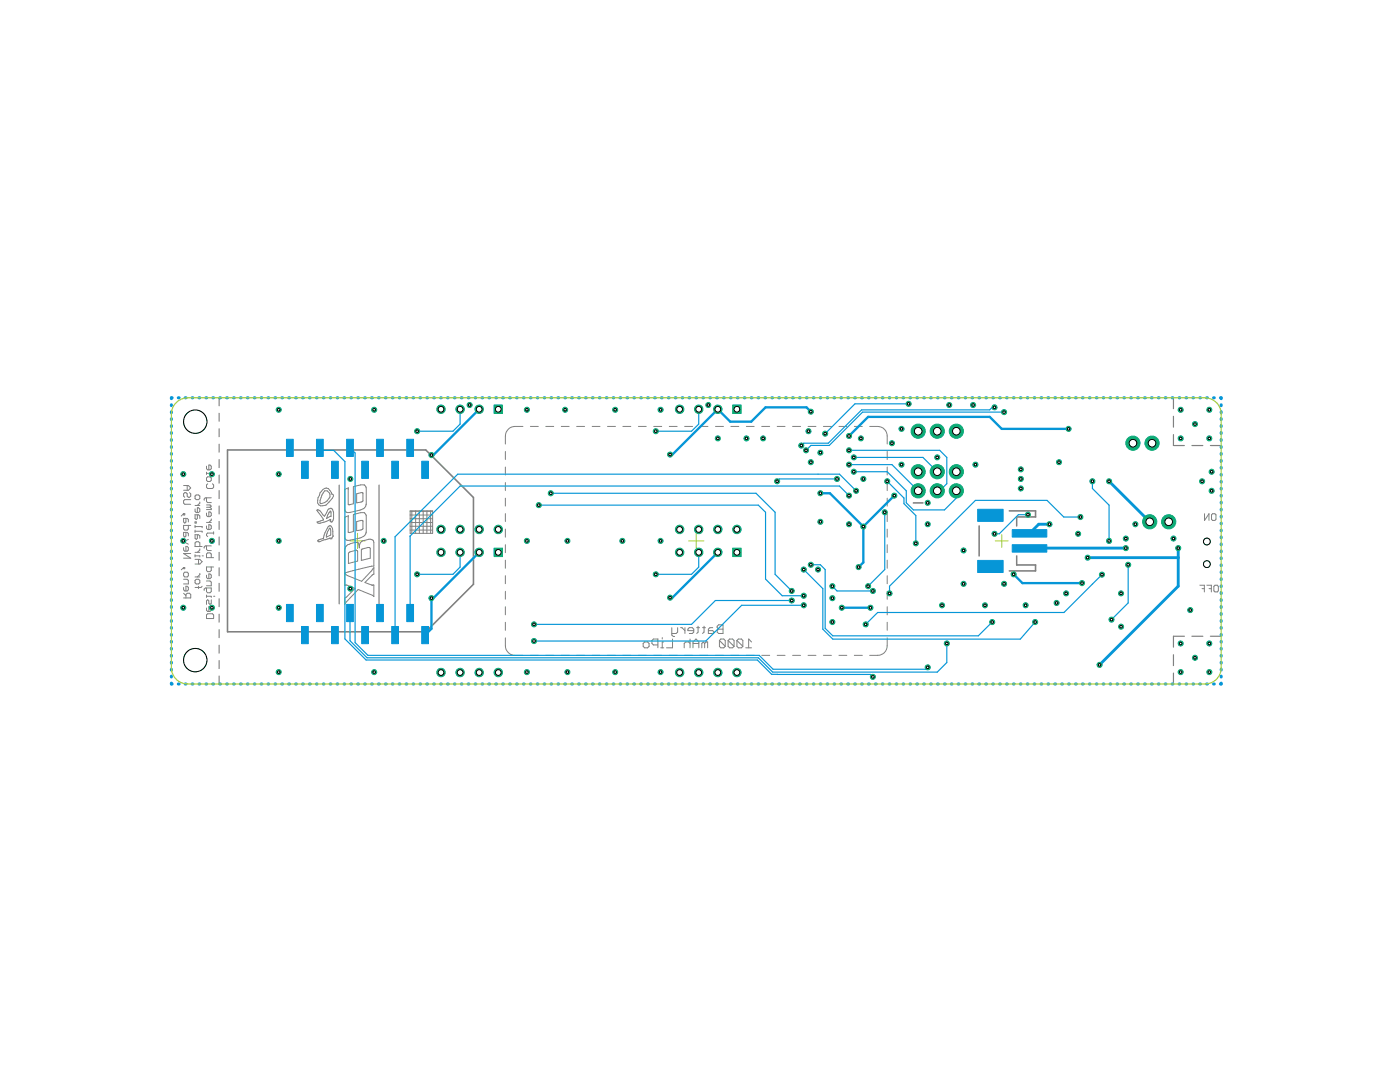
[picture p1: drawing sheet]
<svg xmlns="http://www.w3.org/2000/svg" width="279mm" height="216mm" viewBox="0 0 279 216" stroke-linecap="round" stroke-linejoin="round" font-family="sans-serif">
<path d="M69.8 107.9h3.1M71.4 106.4v3.1M137.4 107.9h3.1M139 106.4v3.1M198.6 107.9h2.6M199.9 106.7v2.5" fill="none" stroke="#afd134" stroke-width=".2"/>
<g fill="none" stroke="#808080" stroke-width=".23">
<path d="M43.7 79.4v1.6M234.2 79.4v2.2M43.7 82.5v1.6M43.7 85.6v1.5M43.7 88.6v1.6M43.7 91.7v1.6M43.7 94.8v1.6M43.7 97.9v1.6M67.7 96.8v23.7M75.6 96.8v23.7M234.2 83.1v2.1M234.2 86.7v2.2h2.2"/>
<path d="M237.9 88.9h2.2M241.6 88.9h2.1M43.7 101v1.6M43.7 104.1v1.5M43.7 107.1v1.6M43.7 110.2v1.6M43.7 113.3v1.6M43.7 116.4v1.6M43.7 119.5v1.6M43.7 122.6v1.5M43.7 125.6v1.6M43.7 128.7v1.6"/>
<path d="M43.7 131.8v1.6M43.7 134.9v1.6M234.2 130.6v2.2M234.2 134.3v2.2M236.4 127h-2.2v2.1M237.9 127h2.2M241.6 127h2.1"/>
</g>
<g fill="none" stroke="#808080" stroke-width=".2">
<path d="M36.6 96.9h1l.5 .5-.5 .4h-1M37.4 96.9v.9M37.8 98.3l.3 .2v.5l-.3 .2h-.2l-.2-.2v-.5l-.3-.2h-.2l-.3 .2v.5l.3 .2M38.1 99.7h-1.2l-.3 .2v.5l.3 .2h1.2M39.2 98.8h.4l.3 .2v.5l-.3 .2h-.4l-.3-.2v-.5zM41.2 93v.5l.2 .2h.5l.3-.2v-.5l-.3-.2h-.2v.9M41.2 94.2v.5M41.2 99.3v.8l.2 .2h.8M41.2 94.4h1.4v.3M41.4 95.1h.5l.3 .3v.4l-.3 .3h-.5l-.2-.3v-.4zM41.4 96.5l-.2 .3v.4l.2 .3h1l.2-.3v-.4l-.2-.3M42.2 99.3h-1.2l-.3 .3v.2"/>
<path d="M64.5 97.7a.84 .84 0 0 1 1.3 .2l.8 1-.9 1.3a1.49 1.49 0 0 1-2.1 .5 1.64 1.64 0 0 1 .1-1.8l.2-.5zM64.8 97.9h.5l.5 .7a1.92 1.92 0 0 1-1.8 1.9 3.5 3.5 0 0 1 .8-2.6zM68.8 97.6l.7-.3v3.3l.2 .1 .8-.2v-3.4l1.5-.3h.7l.4 .5v3.4a1.39 1.39 0 0 1-1.3 1.1l-2.2 .5-.5-.1-.2-.3zM71.2 98.5l.9-.2 .3 .1v1.7l-1.2 .2zM100.9 90.1v1.6M100.9 93.2v1.6M100.9 96.3v1.6M100.9 99.4v1.6M104.4 85.1a3.8 3.8 0 0 0-2.7 .3l-.5 .5a3.6 3.6 0 0 0-.3 2.7M105.9 85.1h1.5M108.9 85.1h1.6M112 85.1h1.6"/>
<path d="M115.1 85.1h1.6M118.2 85.1h1.5M121.2 85.1h1.6M124.3 85.1h1.6M127.4 85.1h1.6M130.5 85.1h1.6M133.6 85.1h1.5M136.6 85.1h1.6M139.7 85.1h1.6M142.8 85.1h1.6M145.9 85.1h1.5M148.9 85.1h1.6"/>
<path d="M152 85.1h1.6M155.1 85.1h1.6M158.2 85.1h1.6M161.3 85.1h1.5M164.3 85.1h1.6M167.4 85.1h1.6M170.5 85.1h1.6M173.6 85.1a3.8 3.8 0 0 1 2.6 .3 1.9 1.9 0 0 1 .9 1.6v1.6M177.1 90.1v1.6M177.1 93.2v1.6M177.1 96.3v1.6M177.1 99.4v1.6"/>
<path d="M36.6 119.3h1.5v-.7l-.3-.2h-.4l-.3 .2v.7M36.6 114.4l.3-.2h.5l.2 .2v.5l-.2 .2h-.5l-.3-.2zM36.6 115.6h.8l.2 .2v.7h-1M36.6 113.2l-.4 .5M36.6 102.5h.3v.2h-.3zM36.6 109.3v.4l.3 .3h.5l.2-.3v-.4l-.2-.3h-.3v1M36.6 117.2v.5l.3 .2h.5l.2-.2v-.5l-.2-.2h-.3v.9M36.6 118.4l.5 .5M36.6 113.2h.3v.3h-.3zM36.6 102.5l-.4 .5M37.1 103.4v.7l-.2 .3-.3-.3v-.7h.8l.2 .3v.4M37.1 106.2v.7l-.2 .3-.3-.3v-.7h.8l.2 .3v.4"/>
<path d="M37.6 104.8v.7l-.2 .3h-.5l-.3-.3v-.7h1.5M37.6 107.6l-1 .5 1 .5M38.1 110.4h-1.5l1.5 1h-1.5M38.9 101.6v.4l.3 .3h.4l.3-.3v-.4l-.3-.3h-.2v1M38.9 104.1h.3v.3h-.3zM38.9 104.8v.5M38.9 105.8v.4M38.9 110.7v.4M38.9 110.9h1v.2M38.9 115.1h1M38.9 111.6h1l.4 .5-.4 .4h-1M38.9 110.2h1"/>
<path d="M38.9 105.1h1.4v.2M38.9 106h1.4v.2M38.9 100.9h1M39.2 115.6h.4l.3 .2v.5l-.3 .2h-.4l-.3-.2v-.5zM39.4 106.7v.7l-.2 .2-.3-.2v-.7h.7l.3 .2v.5M39.4 102.7v.7l-.2 .3-.3-.3v-.7h.7l.3 .3v.4M39.6 111.6v.9M39.6 117v.5M39.9 109.1v-.8l-.3-.2h-.4l-.3 .2v.8h1.4M39.9 100.2v.2l-.5 .5M39.9 109.5v.2l-.5 .5M39.9 114.4v.3l-.5 .4"/>
<path d="M40.3 117l-.2 .2h-1.2M40.3 110.9h.3M41.2 102.4v.4l.2 .3h.5l.3-.3v-.4l-.3-.2h-.2v.9M41.2 104.9v.5l.2 .3h.5l.3-.3v-.5l-.3-.2h-.2v1M41.2 108.9v.7l.2 .3h.8M41.2 114.8v.4l.2 .3h.5l.3-.3v-.4l-.3-.3h-.2v1M41.2 117.3v.7l.2 .3h.5l.3-.3v-.7h-1.2l-.3 .3v.2M41.2 118.7v.5M41.2 115.9h.7l.3 .3v.7h-1M41.2 119h1v.2M41.2 104.2h1M41.2 101.2h.7"/>
<path d="M41.2 100.8h.7l.3 .2-.3 .2M41.9 101.2l.3 .3v.2h-1M42.2 111.3v-.7l-.3-.3h-.5l-.2 .3v.7h1.4M42.2 113.1v.7l-.3 .3h-.5l-.2-.3v-.7h1.4M42.2 119.7v.7l-.3 .2-.2-.2v-.5l-.3-.2-.2 .2v.7M42.2 103.5v.3l-.5 .4M42.2 108.9h-1.2l-.3 .3v.2M42.6 106.4h-1.2l-.2 .2v.2l.2 .3M42.6 106.1v.5M42.6 119h.3M63.3 101.8h.4l1 1.2 .8-1.3 .5-.3 .3 .2a2.6 2.6 0 0 1 .3 1.9l-.3 .6-.4-.2 .1-.3-1 .5-1.5 .3-.2-.2 1.2-.4v-.2zM65.5 105.1a.39 .39 0 0 1 .6-.1l.3 .4 .1 1.6-.3 .5h-.3v-.2l-2.3 .8-.1-.3 1.1-.4 .3-1.1z"/>
<path d="M65.8 105.4l.2 .3v1.1l-.9 .4 .3-1.1zM65.9 102l.2 .3v.7l-.9 .5zM68.8 103.2l.7-.3v3.3l.2 .1 .8-.2v-3.4l1.5-.4h.7l.4 .6v3.4a1.43 1.43 0 0 1-1.3 1.1l-2.2 .4h-.5l-.2-.3zM69.1 109l.6-.4a2.57 2.57 0 0 1 1.7-.3l.3 1a1.29 1.29 0 0 1 .7-1.4 2.28 2.28 0 0 1 1.8-.2l.2 .1 .2 .4v4.8l-4.2 .9-1.4 .4-.2 .2 .5 .3 2.9 1.2 2.4-2.7v1.3l-1.8 1.6 1.6 .6 .2-.1v2.3l-.2-.2-2.9-1.2-2.7 3v-1.3l2-1.9-1.6-.7-.4 .2v-7.3zM69.6 110.3l.3-.2 1.2-.3 .2 .1 .1 2.1-1.9 .4zM71.2 104.1l.9-.3 .3 .1v1.7l-1.2 .3zM71.2 105.9h.1M72.2 109.6l1.6-.3 .1 2.1-1.8 .4zM81.9 105.8h4.4M81.9 101.9h4.4v4.5h-4.4zM81.9 105h4.4M81.9 104.3h4.4"/>
<path d="M81.9 103.5h4.4M81.9 102.8h4.4M81.9 102h4.4M82.2 101.9v4.5M83 101.9v4.5M83.7 101.9v4.5M84.5 101.9v4.5M85.2 101.9v4.5M85.9 101.9v4.5M100.9 102.5v1.6M100.9 105.6v1.6M100.9 108.7v1.6"/>
<path d="M100.9 111.8v1.6M100.9 114.9v1.6M100.9 118v1.6M177.1 102.5v1.6M177.1 105.6v1.6M177.1 108.7v1.6M177.1 111.8v1.6M177.1 114.9v1.6M177.1 118v1.6M239.5 116.8h.8v1.3M239.9 117.5h.4M240.4 102.5v1.3l.9-1.3v1.3"/>
<path d="M240.9 116.8h.8v1.3M241.3 117.5h.4M242 102.5h.4l.3 .2v.9l-.3 .2h-.4l-.2-.2v-.9zM242.5 116.8h.4l.2 .2v.9l-.2 .2h-.4l-.2-.2v-.9zM41.2 122.7l.2-.2h1l.2 .2v.7h-1.4zM41.2 121.3v.5l.2 .2h.5l.3-.2v-.5l-.3-.2h-.2v.9M100.9 127.3a3.5 3.5 0 0 0 .3 2.6 1.81 1.81 0 0 0 1.6 .9h1.6M100.9 121.1v1.6M100.9 124.2v1.6M105.9 130.8h1.5M108.9 130.8h1.6M112 130.8h1.6"/>
<path d="M115.1 130.8h1.6M118.2 130.8h1.5M121.2 130.8h1.6M124.3 130.8h1.6M127.4 130.8h1.6M128.4 128.4l.3-.3h.5l.3 .3v.6l-.3 .3h-.5l-.3-.3zM130.5 130.8h1.6M131.3 128.7h-.9l-.3-.3v-.6l.3-.3h.9v1.8M131.9 129.3h.6M132.2 127.2v.3M132.5 128.1h-.3v1.2M133.6 130.8h1.5"/>
<path d="M134.1 125.2v1.5l.3 .3h.2M134.2 127.5v1.8h-1.2M135.2 125.2v.9l-.3 .3h-.8M135.8 125.2h.3l.6 .6M136.6 130.8h1.6M136.7 125.2v1.2M137.7 128.4l-.3-.3h-.6l-.3 .3v.9M137.7 127.5v1.8M138.3 129.3v-1.2l.6-.6 .6 .6v1.2M138.3 128.4h1.2M138.5 125.8h-1.2v-.3l.3-.3h.6l.3 .3v.6l-.3 .3h-.6M139 125.2h.6"/>
<path d="M139.3 124.9v1.2l-.3 .3M139.7 130.8h1.6M140.2 125.2h.6M140.5 124.9v1.2l-.3 .3M140.6 128.4l.3-.3h.3v1.2M140.6 128.4v.9M140.6 128.4l-.2-.3-.3 .3v.9M142.2 125.2h-.5l-.3 .3v.9h.8l.3-.3-.3-.3h-.8M142.8 130.8h1.6M143.1 124.9l.3-.2h.9v1.7h-.9l-.3-.3v-.3l.3-.3-.3-.3zM143.4 125.5h.9M143.6 127.8v1.2l.2 .3h.6l.3-.3"/>
<path d="M143.6 127.8l.2-.3h.6l.3 .3v1.2M143.6 127.8l1.1 1.2M145.3 127.8v1.2l.3 .3h.6l.3-.3M145.3 127.8l.3-.3h.6l.3 .3v1.2M145.3 127.8l1.2 1.2M145.9 130.8h1.5M147.1 127.8v1.2l.3 .3h.6l.3-.3M147.1 127.8l.3-.3h.6l.3 .3v1.2M147.1 127.8l1.2 1.2M148.8 129.3h1.2M148.9 130.8h1.6M150 128.1l-.6-.6v1.8"/>
<path d="M152 130.8h1.6M155.1 130.8h1.6M158.2 130.8h1.6M161.3 130.8h1.5M164.3 130.8h1.6M167.4 130.8h1.6M170.5 130.8h1.6M177.1 127.3a3.7 3.7 0 0 1-.4 2.6l-.5 .6a3.5 3.5 0 0 1-2.6 .3M177.1 121.1v1.6M177.1 124.2v1.6"/>
</g>
<path d="M45.4 89.8h39.6l9.5 9.5v17.3l-9.5 9.5h-39.6zM182.3 100.4h1.9M195.4 104.9v6M201.4 101.9h5.3v1.2h-3.8v1.8M202.9 110.9v1.8h3.8v1.2h-5.3" fill="none" stroke="#808080" stroke-width=".32"/>
<g fill="#0696d7" stroke="#0696d7" stroke-width=".2">
<path d="M84.2 125h1.3v3.4h-1.3z"/>
<path d="M81.2 120.6h1.3v3.4h-1.3z"/>
<path d="M78.2 125h1.3v3.4h-1.3z"/>
<path d="M72.2 125h1.3v3.4h-1.3z"/>
<path d="M66.2 125h1.3v3.4h-1.3z"/>
<path d="M60.2 125h1.3v3.4h-1.3z"/>
<path d="M75.2 120.6h1.3v3.4h-1.3z"/>
<path d="M69.2 120.6h1.3v3.4h-1.3z"/>
<path d="M63.2 120.6h1.3v3.4h-1.3z"/>
<path d="M57.2 120.6h1.3v3.4h-1.3z"/>
<path d="M84.2 92h1.3v3.5h-1.3z"/>
<path d="M81.2 87.7h1.3v3.4h-1.3z"/>
<path d="M78.2 92h1.3v3.5h-1.3z"/>
<path d="M72.2 92h1.3v3.5h-1.3z"/>
<path d="M66.2 92h1.3v3.5h-1.3z"/>
<path d="M60.2 92h1.3v3.5h-1.3z"/>
<path d="M75.2 87.7h1.3v3.4h-1.3z"/>
<path d="M69.2 87.7h1.3v3.4h-1.3z"/>
<path d="M63.2 87.7h1.3v3.4h-1.3z"/>
<path d="M57.2 87.7h1.3v3.4h-1.3z"/>
<path d="M202 105.7h6.9v1.5h-6.9z"/>
<path d="M202 108.7h6.9v1.5h-6.9z"/>
<path d="M195.1 101.6h5.1v2.4h-5.1z"/>
<path d="M195.1 111.8h5.1v2.4h-5.1z"/>
</g>
<g fill="none" stroke="#0696d7" stroke-width=".23">
<path d="M63.8 89.4l.5 .5h2.3l2.2 2.2v35.4l4.3 4.2h78.1l2.8 2.9h19.7l.5 .5M69.8 89.4l1.1 1v37.8l2.5 2.6h78.1l2.8 2.7h30.5l.3-.3M91.8 81.7v2.9l-1.4 1.4h-7.2M109.9 98.4h41l3.8 3.8v12.4l3.3 3.3M139.4 81.7v2.9l-1.4 1.4h-7.1M167 95.6h-11.4l-.5 .4M169.4 98.9l-1.9-1.9h-75.7l-10 10 .1 15.3M169.4 92.7h8.6l5.2 5.2M169.4 89.9h18.1l1.5 1.4v5.2l-1.5 1.4h-.5M170.4 91.3h13.8l2.8 2.8M170.4 94.1h6.7l3.8 3.8v2.4l1.4 1.4h6.2l2.4-2.3v-1.5M170.9 97.9l-3.4-3.3h-76.1l-12.6 12.5v19.6"/>
<path d="M177.1 96l3.3 3.4v1.1l2.4 2.4v5.5M181.3 80.6h-10.7l-5.9 5.9M198.5 81.3h-.5l-.5 .5h-25.5l-6.7 6.6h-4.9l-.5 .5M200.4 82.2h-28.3l-6.6 6.7h-3.7l-.9 1M218 96v1.5l3.3 3.3v7.1M91.8 110.2v3l-1.4 1.4h-7.2M107.5 100.8h43.8l1.5 1.4v13.3l3.3 3.4h4.3M139.4 110.2v3l-1.4 1.4h-7.1M158 119.8h-15.2l-4.8 4.8h-31.4M160.4 113.6l3.8 3.9v8l2 2h37.4l3-3.4M161.8 112.7h1.9l1 .9v11.8l1.5 1.5h29l2.8-2.8M166.1 117l.9 .9h7.2"/>
<path d="M176.6 102.2v11.4l-3.4 3.4M205.1 102.7h-1.9l-3.8 3.8h-.9M215.6 103.2h-3.3l-3.3-3.4h-14.3l-17.2 17.2v1.4M219.9 114.7l-7.6 7.5h-37.1l-2.4 2.4M225.1 112.7v7.6l-3.3 3.3M69.8 122.3v5.5l3.5 3.5h78l2.9 2.8h32.8l2-1.9v-3.8M155.1 134.6h.1M160.4 120.8h-12.4l-7.1 7.1h-34.3"/>
</g>
<g fill="none" stroke="#0696d7" stroke-width=".61">
<path d="M34.4 79.4h-.2v.1M35.6 79.4h.2M37 79.4h.1M38.3 79.4h.2M39.7 79.4h.2M41.1 79.4h.2M42.5 79.4h.1M43.9 79.4h.1M45.2 79.4h.2M46.6 79.4h.2M48 79.4h.1M49.4 79.4h.1"/>
<path d="M50.7 79.4h.2M52.1 79.4h.2M53.5 79.4h.1M54.9 79.4h.1M56.2 79.4h.2M57.6 79.4h.2M59 79.4h.2M60.4 79.4h.1M61.7 79.4h.2M63.1 79.4h.2M64.5 79.4h.2M65.9 79.4h.1"/>
<path d="M67.3 79.4h.1M68.6 79.4h.2M70 79.4h.2M71.4 79.4h.1M72.8 79.4h.1M74.1 79.4h.2M75.5 79.4h.2M76.9 79.4h.2M78.3 79.4h.1M79.7 79.4h.1M81 79.4h.2M82.4 79.4h.2"/>
<path d="M83.8 79.4h.1M85.2 79.4h.1M86.6 79.4h.1M87.9 79.4h.2M89.3 79.4h.2M90.7 79.4h.1M92.1 79.4h.1M93.4 79.4h.2M94.8 79.4h.2M96.2 79.4h.2M97.6 79.4h.1M98.9 79.4h.2"/>
<path d="M100.3 79.4h.2M101.7 79.4h.2M103.1 79.4h.1M104.5 79.4h.1M105.8 79.4h.2M107.2 79.4h.2M108.6 79.4h.1M110 79.4h.1M111.3 79.4h.2M112.7 79.4h.2M114.1 79.4h.2M115.5 79.4h.1"/>
<path d="M116.8 79.4h.2M118.2 79.4h.2M119.6 79.4h.2M121 79.4h.1M122.4 79.4h.1M123.7 79.4h.2M125.1 79.4h.2M126.5 79.4h.1M127.9 79.4h.1M129.2 79.4h.2M130.6 79.4h.2M132 79.4h.2"/>
<path d="M133.4 79.4h.1M134.7 79.4h.2M136.1 79.4h.2M137.5 79.4h.2M138.9 79.4h.1M140.3 79.4h.1M141.6 79.4h.2M143 79.4h.2M144.4 79.4h.1M145.8 79.4h.1M147.2 79.4h.1M148.5 79.4h.2"/>
<path d="M149.9 79.4h.2M151.3 79.4h.1M152.7 79.4h.1M154 79.4h.2M155.4 79.4h.2M156.8 79.4h.2M158.2 79.4h.1M159.6 79.4h.1M160.9 79.4h.2M162.3 79.4h.2M163.7 79.4h.1M165.1 79.4h.1"/>
<path d="M166.4 79.4h.2M167.8 79.4h.2M169.2 79.4h.2M170.6 79.4h.1M171.9 79.4h.2M173.3 79.4h.2M174.7 79.4h.2M176.1 79.4h.1M177.4 79.4h.2M178.8 79.4h.2M180.2 79.4h.2M181.6 79.4h.1"/>
<path d="M183 79.4h.1M184.3 79.4h.2M185.7 79.4h.2M187.1 79.4h.1M188.5 79.4h.1M189.8 79.4h.2M191.2 79.4h.2M192.6 79.4h.2M194 79.4h.1M195.3 79.4h.2M196.7 79.4h.2M198.1 79.4h.2"/>
<path d="M199.5 79.4h.1M200.9 79.4h.1M202.2 79.4h.2M203.6 79.4h.2M205 79.4h.1M206.4 79.4h.1M207.8 79.4h.1M209.1 79.4h.2M210.5 79.4h.2M211.9 79.4h.1M213.3 79.4h.1M214.6 79.4h.2"/>
<path d="M216 79.4h.2M217.4 79.4h.2M218.8 79.4h.1M220.2 79.4h.1M221.5 79.4h.2M222.9 79.4h.2M224.3 79.4h.1M225.7 79.4h.1M227 79.4h.2M228.4 79.4h.2M229.8 79.4h.2M231.2 79.4h.1"/>
<path d="M232.5 79.4h.2M233.9 79.4h.2M235.3 79.4h.2M236.7 79.4h.1M238.1 79.4h.1M239.4 79.4h.2M240.8 79.4h.2M242.2 79.4h.1M243.6 79.4h.1v.1M34.2 80.8v.1M34.2 82.2v.1M34.2 83.5v.2"/>
<path d="M34.2 84.9v.2M34.2 86.3v.2M34.2 87.7v.2M34.2 89.1v.2M34.2 90.5v.2M34.2 91.9v.2M34.2 93.3v.1M34.2 94.7v.1M34.2 96.1v.1M34.2 97.4v.2M34.2 98.8v.2M243.7 80.8v.1"/>
<path d="M243.7 82.2v.1M243.7 83.5v.2M243.7 84.9v.2M243.7 86.3v.2M243.7 87.7v.2M243.7 89.1v.2M243.7 90.5v.2M243.7 91.9v.2M243.7 93.3v.1M243.7 94.7v.1M243.7 96.1v.1M243.7 97.4v.2"/>
<path d="M243.7 98.8v.2M34.2 100.2v.2M34.2 101.6v.2M34.2 103v.2M34.2 104.4v.1M34.2 105.8v.1M34.2 107.1v.2M34.2 108.5v.2M34.2 109.9v.2M34.2 111.3v.2M34.2 112.7v.2M34.2 114.1v.2"/>
<path d="M34.2 115.5v.2M34.2 116.9v.2M34.2 118.3v.1M34.2 119.7v.1M243.7 100.2v.2M243.7 101.6v.2M243.7 103v.2M243.7 104.4v.1M243.7 105.8v.1M243.7 107.1v.2M243.7 108.5v.2M243.7 109.9v.2"/>
<path d="M243.7 111.3v.2M243.7 112.7v.2M243.7 114.1v.2M243.7 115.5v.2M243.7 116.9v.2M243.7 118.3v.1M243.7 119.7v.1M34.2 136.3v.2h.2M34.2 121v.2M34.2 122.4v.2M34.2 123.8v.2M34.2 125.2v.2"/>
<path d="M34.2 126.6v.2M34.2 128v.1M34.2 129.4v.1M34.2 130.8v.1M34.2 132.1v.2M34.2 133.5v.2M34.2 134.9v.2M35.6 136.5h.2M37 136.5h.1M38.3 136.5h.2M39.7 136.5h.2M41.1 136.5h.2"/>
<path d="M42.5 136.5h.1M43.9 136.5h.1M45.2 136.5h.2M46.6 136.5h.2M48 136.5h.1M49.4 136.5h.1M50.7 136.5h.2M52.1 136.5h.2M53.5 136.5h.1M54.9 136.5h.1M56.2 136.5h.2M57.6 136.5h.2"/>
<path d="M59 136.5h.2M60.4 136.5h.1M61.7 136.5h.2M63.1 136.5h.2M64.5 136.5h.2M65.9 136.5h.1M67.3 136.5h.1M68.6 136.5h.2M70 136.5h.2M71.4 136.5h.1M72.8 136.5h.1M74.1 136.5h.2"/>
<path d="M75.5 136.5h.2M76.9 136.5h.2M78.3 136.5h.1M79.7 136.5h.1M81 136.5h.2M82.4 136.5h.2M83.8 136.5h.1M85.2 136.5h.1M86.6 136.5h.1M87.9 136.5h.2M89.3 136.5h.2M90.7 136.5h.1"/>
<path d="M92.1 136.5h.1M93.4 136.5h.2M94.8 136.5h.2M96.2 136.5h.2M97.6 136.5h.1M98.9 136.5h.2M100.3 136.5h.2M101.7 136.5h.2M103.1 136.5h.1M104.5 136.5h.1M105.8 136.5h.2M107.2 136.5h.2"/>
<path d="M108.6 136.5h.1M110 136.5h.1M111.3 136.5h.2M112.7 136.5h.2M114.1 136.5h.2M115.5 136.5h.1M116.8 136.5h.2M118.2 136.5h.2M119.6 136.5h.2M121 136.5h.1M122.4 136.5h.1M123.7 136.5h.2"/>
<path d="M125.1 136.5h.2M126.5 136.5h.1M127.9 136.5h.1M129.2 136.5h.2M130.6 136.5h.2M132 136.5h.2M133.4 136.5h.1M134.7 136.5h.2M136.1 136.5h.2M137.5 136.5h.2M138.9 136.5h.1M140.3 136.5h.1"/>
<path d="M141.6 136.5h.2M143 136.5h.2M144.4 136.5h.1M145.8 136.5h.1M147.2 136.5h.1M148.5 136.5h.2M149.9 136.5h.2M151.3 136.5h.1M152.7 136.5h.1M154 136.5h.2M155.4 136.5h.2M156.8 136.5h.2"/>
<path d="M158.2 136.5h.1M159.6 136.5h.1M160.9 136.5h.2M162.3 136.5h.2M163.7 136.5h.1M165.1 136.5h.1M166.4 136.5h.2M167.8 136.5h.2M169.2 136.5h.2M170.6 136.5h.1M171.9 136.5h.2M173.3 136.5h.2"/>
<path d="M174.7 136.5h.2M176.1 136.5h.1M177.4 136.5h.2M178.8 136.5h.2M180.2 136.5h.2M181.6 136.5h.1M183 136.5h.1M184.3 136.5h.2M185.7 136.5h.2M187.1 136.5h.1M188.5 136.5h.1M189.8 136.5h.2"/>
<path d="M191.2 136.5h.2M192.6 136.5h.2M194 136.5h.1M195.3 136.5h.2M196.7 136.5h.2M198.1 136.5h.2M199.5 136.5h.1M200.9 136.5h.1M202.2 136.5h.2M203.6 136.5h.2M205 136.5h.1M206.4 136.5h.1"/>
<path d="M207.8 136.5h.1M209.1 136.5h.2M210.5 136.5h.2M211.9 136.5h.1M213.3 136.5h.1M214.6 136.5h.2M216 136.5h.2M217.4 136.5h.2M218.8 136.5h.1M220.2 136.5h.1M221.5 136.5h.2M222.9 136.5h.2"/>
<path d="M224.3 136.5h.1M225.7 136.5h.1M227 136.5h.2M228.4 136.5h.2M229.8 136.5h.2M231.2 136.5h.1M232.5 136.5h.2M233.9 136.5h.2M235.3 136.5h.2M236.7 136.5h.1M238.1 136.5h.1M239.4 136.5h.2"/>
<path d="M240.8 136.5h.2M242.2 136.5h.1M243.7 121v.2M243.7 122.4v.2M243.7 123.8v.2M243.7 125.2v.2M243.7 126.6v.2M243.7 128v.1M243.7 129.4v.1M243.7 130.8v.1M243.7 132.1v.2M243.7 133.5v.2"/>
<path d="M243.7 134.9v.2M243.7 136.3v.2h-.1"/>
</g>
<path d="M95.6 81.7l-9.1 9.1h-.4M161.8 82.1l-.8-.8h-8.2l-2.9 2.8h-4.2l-2.4-2.4-9.1 9h-.5M163.7 98.4h1.9l6.7 6.7M178.5 98.9l-6.2 6.2M213.3 85.6h-13.4l-2.4-2.4h-24.3l-3.8 3.8M95.6 110.2l-9.1 9.2h-.4v6.1l-1.3 1.2M143.3 110.2l-9.1 9.1h-.5M172.3 105.1v7.1l-1 1M202.3 114.6l1.7 1.8h11.9M168 121.3h5.7" fill="none" stroke="#0696d7" stroke-width=".47"/>
<path d="M221.3 96l8.1 8.1M209.4 104.6h-2.1l-1.8 1.8M217.1 111.3h18M224.7 109.4h-19.2M235.1 109.4v7.6l-15.7 15.7" fill="none" stroke="#0696d7" stroke-width=".57"/>
<circle cx="183.2" cy="97.9" r="1.42" fill="#0dab76" stroke="#0dab76" stroke-width=".2"/>
<circle cx="183.2" cy="97.9" r=".76" fill="#fff" stroke="#000" stroke-width=".2"/>
<circle cx="183.2" cy="94.1" r="1.42" fill="#0dab76" stroke="#0dab76" stroke-width=".2"/>
<circle cx="183.2" cy="94.1" r=".76" fill="#fff" stroke="#000" stroke-width=".2"/>
<circle cx="187" cy="97.9" r="1.42" fill="#0dab76" stroke="#0dab76" stroke-width=".2"/>
<circle cx="187" cy="97.9" r=".76" fill="#fff" stroke="#000" stroke-width=".2"/>
<circle cx="187" cy="94.1" r="1.42" fill="#0dab76" stroke="#0dab76" stroke-width=".2"/>
<circle cx="187" cy="94.1" r=".76" fill="#fff" stroke="#000" stroke-width=".2"/>
<circle cx="190.9" cy="97.9" r="1.42" fill="#0dab76" stroke="#0dab76" stroke-width=".2"/>
<circle cx="190.9" cy="97.9" r=".76" fill="#fff" stroke="#000" stroke-width=".2"/>
<circle cx="190.9" cy="94.1" r="1.42" fill="#0dab76" stroke="#0dab76" stroke-width=".2"/>
<circle cx="190.9" cy="94.1" r=".76" fill="#fff" stroke="#000" stroke-width=".2"/>
<circle cx="91.8" cy="81.7" r=".85" fill="#0dab76" stroke="#0dab76" stroke-width=".2"/>
<circle cx="91.8" cy="81.7" r=".57" fill="#fff" stroke="#000" stroke-width=".2"/>
<circle cx="95.6" cy="81.7" r=".85" fill="#0dab76" stroke="#0dab76" stroke-width=".2"/>
<circle cx="95.6" cy="81.7" r=".57" fill="#fff" stroke="#000" stroke-width=".2"/>
<circle cx="88" cy="81.7" r=".85" fill="#0dab76" stroke="#0dab76" stroke-width=".2"/>
<circle cx="88" cy="81.7" r=".57" fill="#fff" stroke="#000" stroke-width=".2"/>
<path d="M98.6 80.8h1.7v1.7h-1.7z" fill="#0dab76" stroke="#0dab76" stroke-width=".2"/>
<circle cx="99.4" cy="81.7" r=".57" fill="#fff" stroke="#000" stroke-width=".2"/>
<circle cx="99.4" cy="105.6" r=".85" fill="#0dab76" stroke="#0dab76" stroke-width=".2"/>
<circle cx="99.4" cy="105.6" r=".57" fill="#fff" stroke="#000" stroke-width=".2"/>
<circle cx="95.6" cy="105.6" r=".85" fill="#0dab76" stroke="#0dab76" stroke-width=".2"/>
<circle cx="95.6" cy="105.6" r=".57" fill="#fff" stroke="#000" stroke-width=".2"/>
<circle cx="91.8" cy="105.6" r=".85" fill="#0dab76" stroke="#0dab76" stroke-width=".2"/>
<circle cx="91.8" cy="105.6" r=".57" fill="#fff" stroke="#000" stroke-width=".2"/>
<circle cx="88" cy="105.6" r=".85" fill="#0dab76" stroke="#0dab76" stroke-width=".2"/>
<circle cx="88" cy="105.6" r=".57" fill="#fff" stroke="#000" stroke-width=".2"/>
<circle cx="91.8" cy="110.2" r=".85" fill="#0dab76" stroke="#0dab76" stroke-width=".2"/>
<circle cx="91.8" cy="110.2" r=".57" fill="#fff" stroke="#000" stroke-width=".2"/>
<circle cx="95.6" cy="110.2" r=".85" fill="#0dab76" stroke="#0dab76" stroke-width=".2"/>
<circle cx="95.6" cy="110.2" r=".57" fill="#fff" stroke="#000" stroke-width=".2"/>
<circle cx="88" cy="110.2" r=".85" fill="#0dab76" stroke="#0dab76" stroke-width=".2"/>
<circle cx="88" cy="110.2" r=".57" fill="#fff" stroke="#000" stroke-width=".2"/>
<path d="M98.6 109.4h1.7v1.7h-1.7z" fill="#0dab76" stroke="#0dab76" stroke-width=".2"/>
<circle cx="99.4" cy="110.2" r=".57" fill="#fff" stroke="#000" stroke-width=".2"/>
<circle cx="99.4" cy="134.2" r=".85" fill="#0dab76" stroke="#0dab76" stroke-width=".2"/>
<circle cx="99.4" cy="134.2" r=".57" fill="#fff" stroke="#000" stroke-width=".2"/>
<circle cx="95.6" cy="134.2" r=".85" fill="#0dab76" stroke="#0dab76" stroke-width=".2"/>
<circle cx="95.6" cy="134.2" r=".57" fill="#fff" stroke="#000" stroke-width=".2"/>
<circle cx="91.8" cy="134.2" r=".85" fill="#0dab76" stroke="#0dab76" stroke-width=".2"/>
<circle cx="91.8" cy="134.2" r=".57" fill="#fff" stroke="#000" stroke-width=".2"/>
<circle cx="88" cy="134.2" r=".85" fill="#0dab76" stroke="#0dab76" stroke-width=".2"/>
<circle cx="88" cy="134.2" r=".57" fill="#fff" stroke="#000" stroke-width=".2"/>
<circle cx="139.4" cy="81.7" r=".85" fill="#0dab76" stroke="#0dab76" stroke-width=".2"/>
<circle cx="139.4" cy="81.7" r=".57" fill="#fff" stroke="#000" stroke-width=".2"/>
<circle cx="143.3" cy="81.7" r=".85" fill="#0dab76" stroke="#0dab76" stroke-width=".2"/>
<circle cx="143.3" cy="81.7" r=".57" fill="#fff" stroke="#000" stroke-width=".2"/>
<circle cx="135.6" cy="81.7" r=".85" fill="#0dab76" stroke="#0dab76" stroke-width=".2"/>
<circle cx="135.6" cy="81.7" r=".57" fill="#fff" stroke="#000" stroke-width=".2"/>
<path d="M146.2 80.8h1.7v1.7h-1.7z" fill="#0dab76" stroke="#0dab76" stroke-width=".2"/>
<circle cx="147.1" cy="81.7" r=".57" fill="#fff" stroke="#000" stroke-width=".2"/>
<circle cx="147.1" cy="105.6" r=".85" fill="#0dab76" stroke="#0dab76" stroke-width=".2"/>
<circle cx="147.1" cy="105.6" r=".57" fill="#fff" stroke="#000" stroke-width=".2"/>
<circle cx="143.3" cy="105.6" r=".85" fill="#0dab76" stroke="#0dab76" stroke-width=".2"/>
<circle cx="143.3" cy="105.6" r=".57" fill="#fff" stroke="#000" stroke-width=".2"/>
<circle cx="139.4" cy="105.6" r=".85" fill="#0dab76" stroke="#0dab76" stroke-width=".2"/>
<circle cx="139.4" cy="105.6" r=".57" fill="#fff" stroke="#000" stroke-width=".2"/>
<circle cx="135.6" cy="105.6" r=".85" fill="#0dab76" stroke="#0dab76" stroke-width=".2"/>
<circle cx="135.6" cy="105.6" r=".57" fill="#fff" stroke="#000" stroke-width=".2"/>
<circle cx="139.4" cy="110.2" r=".85" fill="#0dab76" stroke="#0dab76" stroke-width=".2"/>
<circle cx="139.4" cy="110.2" r=".57" fill="#fff" stroke="#000" stroke-width=".2"/>
<circle cx="143.3" cy="110.2" r=".85" fill="#0dab76" stroke="#0dab76" stroke-width=".2"/>
<circle cx="143.3" cy="110.2" r=".57" fill="#fff" stroke="#000" stroke-width=".2"/>
<circle cx="135.6" cy="110.2" r=".85" fill="#0dab76" stroke="#0dab76" stroke-width=".2"/>
<circle cx="135.6" cy="110.2" r=".57" fill="#fff" stroke="#000" stroke-width=".2"/>
<path d="M146.2 109.4h1.7v1.7h-1.7z" fill="#0dab76" stroke="#0dab76" stroke-width=".2"/>
<circle cx="147.1" cy="110.2" r=".57" fill="#fff" stroke="#000" stroke-width=".2"/>
<circle cx="147.1" cy="134.2" r=".85" fill="#0dab76" stroke="#0dab76" stroke-width=".2"/>
<circle cx="147.1" cy="134.2" r=".57" fill="#fff" stroke="#000" stroke-width=".2"/>
<circle cx="143.3" cy="134.2" r=".85" fill="#0dab76" stroke="#0dab76" stroke-width=".2"/>
<circle cx="143.3" cy="134.2" r=".57" fill="#fff" stroke="#000" stroke-width=".2"/>
<circle cx="139.4" cy="134.2" r=".85" fill="#0dab76" stroke="#0dab76" stroke-width=".2"/>
<circle cx="139.4" cy="134.2" r=".57" fill="#fff" stroke="#000" stroke-width=".2"/>
<circle cx="135.6" cy="134.2" r=".85" fill="#0dab76" stroke="#0dab76" stroke-width=".2"/>
<circle cx="135.6" cy="134.2" r=".57" fill="#fff" stroke="#000" stroke-width=".2"/>
<circle cx="229.9" cy="88.4" r="1.42" fill="#0dab76" stroke="#0dab76" stroke-width=".2"/>
<circle cx="229.9" cy="88.4" r=".76" fill="#fff" stroke="#000" stroke-width=".2"/>
<circle cx="226.1" cy="88.4" r="1.42" fill="#0dab76" stroke="#0dab76" stroke-width=".2"/>
<circle cx="226.1" cy="88.4" r=".76" fill="#fff" stroke="#000" stroke-width=".2"/>
<circle cx="229.4" cy="104.1" r="1.42" fill="#0dab76" stroke="#0dab76" stroke-width=".2"/>
<circle cx="229.4" cy="104.1" r=".76" fill="#fff" stroke="#000" stroke-width=".2"/>
<circle cx="233.2" cy="104.1" r="1.42" fill="#0dab76" stroke="#0dab76" stroke-width=".2"/>
<circle cx="233.2" cy="104.1" r=".76" fill="#fff" stroke="#000" stroke-width=".2"/>
<circle cx="183.2" cy="86" r="1.42" fill="#0dab76" stroke="#0dab76" stroke-width=".2"/>
<circle cx="183.2" cy="86" r=".76" fill="#fff" stroke="#000" stroke-width=".2"/>
<circle cx="187" cy="86" r="1.42" fill="#0dab76" stroke="#0dab76" stroke-width=".2"/>
<circle cx="187" cy="86" r=".76" fill="#fff" stroke="#000" stroke-width=".2"/>
<circle cx="190.9" cy="86" r="1.42" fill="#0dab76" stroke="#0dab76" stroke-width=".2"/>
<circle cx="190.9" cy="86" r=".76" fill="#fff" stroke="#000" stroke-width=".2"/>
<circle cx="160.4" cy="118.9" r=".51" fill="#0dab76" stroke="#0dab76" stroke-width=".2"/>
<circle cx="160.4" cy="118.9" r=".25" fill="#fff" stroke="#000" stroke-width=".2"/>
<circle cx="107.5" cy="100.8" r=".51" fill="#0dab76" stroke="#0dab76" stroke-width=".2"/>
<circle cx="107.5" cy="100.8" r=".25" fill="#fff" stroke="#000" stroke-width=".2"/>
<circle cx="83.2" cy="86" r=".51" fill="#0dab76" stroke="#0dab76" stroke-width=".2"/>
<circle cx="83.2" cy="86" r=".25" fill="#fff" stroke="#000" stroke-width=".2"/>
<circle cx="158" cy="117.9" r=".51" fill="#0dab76" stroke="#0dab76" stroke-width=".2"/>
<circle cx="158" cy="117.9" r=".25" fill="#fff" stroke="#000" stroke-width=".2"/>
<circle cx="109.9" cy="98.4" r=".51" fill="#0dab76" stroke="#0dab76" stroke-width=".2"/>
<circle cx="109.9" cy="98.4" r=".25" fill="#fff" stroke="#000" stroke-width=".2"/>
<circle cx="83.2" cy="114.6" r=".51" fill="#0dab76" stroke="#0dab76" stroke-width=".2"/>
<circle cx="83.2" cy="114.6" r=".25" fill="#fff" stroke="#000" stroke-width=".2"/>
<circle cx="158" cy="119.8" r=".51" fill="#0dab76" stroke="#0dab76" stroke-width=".2"/>
<circle cx="158" cy="119.8" r=".25" fill="#fff" stroke="#000" stroke-width=".2"/>
<circle cx="106.6" cy="124.6" r=".51" fill="#0dab76" stroke="#0dab76" stroke-width=".2"/>
<circle cx="106.6" cy="124.6" r=".25" fill="#fff" stroke="#000" stroke-width=".2"/>
<circle cx="160.4" cy="120.8" r=".51" fill="#0dab76" stroke="#0dab76" stroke-width=".2"/>
<circle cx="160.4" cy="120.8" r=".25" fill="#fff" stroke="#000" stroke-width=".2"/>
<circle cx="106.6" cy="127.9" r=".51" fill="#0dab76" stroke="#0dab76" stroke-width=".2"/>
<circle cx="106.6" cy="127.9" r=".25" fill="#fff" stroke="#000" stroke-width=".2"/>
<circle cx="130.9" cy="86" r=".51" fill="#0dab76" stroke="#0dab76" stroke-width=".2"/>
<circle cx="130.9" cy="86" r=".25" fill="#fff" stroke="#000" stroke-width=".2"/>
<circle cx="130.9" cy="114.6" r=".51" fill="#0dab76" stroke="#0dab76" stroke-width=".2"/>
<circle cx="130.9" cy="114.6" r=".25" fill="#fff" stroke="#000" stroke-width=".2"/>
<circle cx="163.7" cy="104.1" r=".51" fill="#0dab76" stroke="#0dab76" stroke-width=".2"/>
<circle cx="163.7" cy="104.1" r=".25" fill="#fff" stroke="#000" stroke-width=".2"/>
<circle cx="143.3" cy="87.5" r=".51" fill="#0dab76" stroke="#0dab76" stroke-width=".2"/>
<circle cx="143.3" cy="87.5" r=".25" fill="#fff" stroke="#000" stroke-width=".2"/>
<circle cx="36.6" cy="107.9" r=".51" fill="#0dab76" stroke="#0dab76" stroke-width=".2"/>
<circle cx="36.6" cy="107.9" r=".25" fill="#fff" stroke="#000" stroke-width=".2"/>
<circle cx="185.1" cy="100.3" r=".51" fill="#0dab76" stroke="#0dab76" stroke-width=".2"/>
<circle cx="185.1" cy="100.3" r=".25" fill="#fff" stroke="#000" stroke-width=".2"/>
<circle cx="187" cy="91.3" r=".51" fill="#0dab76" stroke="#0dab76" stroke-width=".2"/>
<circle cx="187" cy="91.3" r=".25" fill="#fff" stroke="#000" stroke-width=".2"/>
<circle cx="179.9" cy="92.7" r=".51" fill="#0dab76" stroke="#0dab76" stroke-width=".2"/>
<circle cx="179.9" cy="92.7" r=".25" fill="#fff" stroke="#000" stroke-width=".2"/>
<circle cx="169.4" cy="104.6" r=".51" fill="#0dab76" stroke="#0dab76" stroke-width=".2"/>
<circle cx="169.4" cy="104.6" r=".25" fill="#fff" stroke="#000" stroke-width=".2"/>
<circle cx="241.3" cy="81.8" r=".51" fill="#0dab76" stroke="#0dab76" stroke-width=".2"/>
<circle cx="241.3" cy="81.8" r=".25" fill="#fff" stroke="#000" stroke-width=".2"/>
<circle cx="241.3" cy="134.1" r=".51" fill="#0dab76" stroke="#0dab76" stroke-width=".2"/>
<circle cx="241.3" cy="134.1" r=".25" fill="#fff" stroke="#000" stroke-width=".2"/>
<circle cx="241.8" cy="97.9" r=".51" fill="#0dab76" stroke="#0dab76" stroke-width=".2"/>
<circle cx="241.8" cy="97.9" r=".25" fill="#fff" stroke="#000" stroke-width=".2"/>
<circle cx="241.8" cy="94.1" r=".51" fill="#0dab76" stroke="#0dab76" stroke-width=".2"/>
<circle cx="241.8" cy="94.1" r=".25" fill="#fff" stroke="#000" stroke-width=".2"/>
<circle cx="223.7" cy="118.4" r=".51" fill="#0dab76" stroke="#0dab76" stroke-width=".2"/>
<circle cx="223.7" cy="118.4" r=".25" fill="#fff" stroke="#000" stroke-width=".2"/>
<circle cx="223.7" cy="125.1" r=".51" fill="#0dab76" stroke="#0dab76" stroke-width=".2"/>
<circle cx="223.7" cy="125.1" r=".25" fill="#fff" stroke="#000" stroke-width=".2"/>
<circle cx="55.6" cy="81.8" r=".51" fill="#0dab76" stroke="#0dab76" stroke-width=".2"/>
<circle cx="55.6" cy="81.8" r=".25" fill="#fff" stroke="#000" stroke-width=".2"/>
<circle cx="74.7" cy="81.8" r=".51" fill="#0dab76" stroke="#0dab76" stroke-width=".2"/>
<circle cx="74.7" cy="81.8" r=".25" fill="#fff" stroke="#000" stroke-width=".2"/>
<circle cx="55.6" cy="134.1" r=".51" fill="#0dab76" stroke="#0dab76" stroke-width=".2"/>
<circle cx="55.6" cy="134.1" r=".25" fill="#fff" stroke="#000" stroke-width=".2"/>
<circle cx="74.7" cy="134.1" r=".51" fill="#0dab76" stroke="#0dab76" stroke-width=".2"/>
<circle cx="74.7" cy="134.1" r=".25" fill="#fff" stroke="#000" stroke-width=".2"/>
<circle cx="113.2" cy="134.1" r=".51" fill="#0dab76" stroke="#0dab76" stroke-width=".2"/>
<circle cx="113.2" cy="134.1" r=".25" fill="#fff" stroke="#000" stroke-width=".2"/>
<circle cx="112.8" cy="81.8" r=".51" fill="#0dab76" stroke="#0dab76" stroke-width=".2"/>
<circle cx="112.8" cy="81.8" r=".25" fill="#fff" stroke="#000" stroke-width=".2"/>
<circle cx="105.2" cy="134.1" r=".51" fill="#0dab76" stroke="#0dab76" stroke-width=".2"/>
<circle cx="105.2" cy="134.1" r=".25" fill="#fff" stroke="#000" stroke-width=".2"/>
<circle cx="105.2" cy="81.8" r=".51" fill="#0dab76" stroke="#0dab76" stroke-width=".2"/>
<circle cx="105.2" cy="81.8" r=".25" fill="#fff" stroke="#000" stroke-width=".2"/>
<circle cx="122.8" cy="81.8" r=".51" fill="#0dab76" stroke="#0dab76" stroke-width=".2"/>
<circle cx="122.8" cy="81.8" r=".25" fill="#fff" stroke="#000" stroke-width=".2"/>
<circle cx="122.8" cy="134.1" r=".51" fill="#0dab76" stroke="#0dab76" stroke-width=".2"/>
<circle cx="122.8" cy="134.1" r=".25" fill="#fff" stroke="#000" stroke-width=".2"/>
<circle cx="131.8" cy="81.8" r=".51" fill="#0dab76" stroke="#0dab76" stroke-width=".2"/>
<circle cx="131.8" cy="81.8" r=".25" fill="#fff" stroke="#000" stroke-width=".2"/>
<circle cx="131.8" cy="134.1" r=".51" fill="#0dab76" stroke="#0dab76" stroke-width=".2"/>
<circle cx="131.8" cy="134.1" r=".25" fill="#fff" stroke="#000" stroke-width=".2"/>
<circle cx="241.3" cy="87.5" r=".51" fill="#0dab76" stroke="#0dab76" stroke-width=".2"/>
<circle cx="241.3" cy="87.5" r=".25" fill="#fff" stroke="#000" stroke-width=".2"/>
<circle cx="241.3" cy="128.4" r=".51" fill="#0dab76" stroke="#0dab76" stroke-width=".2"/>
<circle cx="241.3" cy="128.4" r=".25" fill="#fff" stroke="#000" stroke-width=".2"/>
<circle cx="235.6" cy="134.1" r=".51" fill="#0dab76" stroke="#0dab76" stroke-width=".2"/>
<circle cx="235.6" cy="134.1" r=".25" fill="#fff" stroke="#000" stroke-width=".2"/>
<circle cx="235.6" cy="128.4" r=".51" fill="#0dab76" stroke="#0dab76" stroke-width=".2"/>
<circle cx="235.6" cy="128.4" r=".25" fill="#fff" stroke="#000" stroke-width=".2"/>
<circle cx="235.6" cy="87.5" r=".51" fill="#0dab76" stroke="#0dab76" stroke-width=".2"/>
<circle cx="235.6" cy="87.5" r=".25" fill="#fff" stroke="#000" stroke-width=".2"/>
<circle cx="235.6" cy="81.8" r=".51" fill="#0dab76" stroke="#0dab76" stroke-width=".2"/>
<circle cx="235.6" cy="81.8" r=".25" fill="#fff" stroke="#000" stroke-width=".2"/>
<circle cx="42.3" cy="107.9" r=".51" fill="#0dab76" stroke="#0dab76" stroke-width=".2"/>
<circle cx="42.3" cy="107.9" r=".25" fill="#fff" stroke="#000" stroke-width=".2"/>
<circle cx="36.6" cy="94.6" r=".51" fill="#0dab76" stroke="#0dab76" stroke-width=".2"/>
<circle cx="36.6" cy="94.6" r=".25" fill="#fff" stroke="#000" stroke-width=".2"/>
<circle cx="36.6" cy="121.3" r=".51" fill="#0dab76" stroke="#0dab76" stroke-width=".2"/>
<circle cx="36.6" cy="121.3" r=".25" fill="#fff" stroke="#000" stroke-width=".2"/>
<circle cx="42.3" cy="121.3" r=".51" fill="#0dab76" stroke="#0dab76" stroke-width=".2"/>
<circle cx="42.3" cy="121.3" r=".25" fill="#fff" stroke="#000" stroke-width=".2"/>
<circle cx="42.3" cy="94.6" r=".51" fill="#0dab76" stroke="#0dab76" stroke-width=".2"/>
<circle cx="42.3" cy="94.6" r=".25" fill="#fff" stroke="#000" stroke-width=".2"/>
<circle cx="141.4" cy="80.8" r=".51" fill="#0dab76" stroke="#0dab76" stroke-width=".2"/>
<circle cx="141.4" cy="80.8" r=".25" fill="#fff" stroke="#000" stroke-width=".2"/>
<circle cx="93.7" cy="80.8" r=".51" fill="#0dab76" stroke="#0dab76" stroke-width=".2"/>
<circle cx="93.7" cy="80.8" r=".25" fill="#fff" stroke="#000" stroke-width=".2"/>
<circle cx="163.3" cy="113.6" r=".51" fill="#0dab76" stroke="#0dab76" stroke-width=".2"/>
<circle cx="163.3" cy="113.6" r=".25" fill="#fff" stroke="#000" stroke-width=".2"/>
<circle cx="212.8" cy="118.4" r=".51" fill="#0dab76" stroke="#0dab76" stroke-width=".2"/>
<circle cx="212.8" cy="118.4" r=".25" fill="#fff" stroke="#000" stroke-width=".2"/>
<circle cx="210.9" cy="120.3" r=".51" fill="#0dab76" stroke="#0dab76" stroke-width=".2"/>
<circle cx="210.9" cy="120.3" r=".25" fill="#fff" stroke="#000" stroke-width=".2"/>
<circle cx="204.7" cy="120.8" r=".51" fill="#0dab76" stroke="#0dab76" stroke-width=".2"/>
<circle cx="204.7" cy="120.8" r=".25" fill="#fff" stroke="#000" stroke-width=".2"/>
<circle cx="188" cy="120.8" r=".51" fill="#0dab76" stroke="#0dab76" stroke-width=".2"/>
<circle cx="188" cy="120.8" r=".25" fill="#fff" stroke="#000" stroke-width=".2"/>
<circle cx="171.8" cy="87.5" r=".51" fill="#0dab76" stroke="#0dab76" stroke-width=".2"/>
<circle cx="171.8" cy="87.5" r=".25" fill="#fff" stroke="#000" stroke-width=".2"/>
<circle cx="172.3" cy="95.6" r=".51" fill="#0dab76" stroke="#0dab76" stroke-width=".2"/>
<circle cx="172.3" cy="95.6" r=".25" fill="#fff" stroke="#000" stroke-width=".2"/>
<circle cx="178" cy="88.4" r=".51" fill="#0dab76" stroke="#0dab76" stroke-width=".2"/>
<circle cx="178" cy="88.4" r=".25" fill="#fff" stroke="#000" stroke-width=".2"/>
<circle cx="179.9" cy="85.6" r=".51" fill="#0dab76" stroke="#0dab76" stroke-width=".2"/>
<circle cx="179.9" cy="85.6" r=".25" fill="#fff" stroke="#000" stroke-width=".2"/>
<circle cx="163.7" cy="90.3" r=".51" fill="#0dab76" stroke="#0dab76" stroke-width=".2"/>
<circle cx="163.7" cy="90.3" r=".25" fill="#fff" stroke="#000" stroke-width=".2"/>
<circle cx="161.8" cy="92.2" r=".51" fill="#0dab76" stroke="#0dab76" stroke-width=".2"/>
<circle cx="161.8" cy="92.2" r=".25" fill="#fff" stroke="#000" stroke-width=".2"/>
<circle cx="152.3" cy="87.5" r=".51" fill="#0dab76" stroke="#0dab76" stroke-width=".2"/>
<circle cx="152.3" cy="87.5" r=".25" fill="#fff" stroke="#000" stroke-width=".2"/>
<circle cx="149" cy="87.5" r=".51" fill="#0dab76" stroke="#0dab76" stroke-width=".2"/>
<circle cx="149" cy="87.5" r=".25" fill="#fff" stroke="#000" stroke-width=".2"/>
<circle cx="105.2" cy="107.9" r=".51" fill="#0dab76" stroke="#0dab76" stroke-width=".2"/>
<circle cx="105.2" cy="107.9" r=".25" fill="#fff" stroke="#000" stroke-width=".2"/>
<circle cx="113.2" cy="107.9" r=".51" fill="#0dab76" stroke="#0dab76" stroke-width=".2"/>
<circle cx="113.2" cy="107.9" r=".25" fill="#fff" stroke="#000" stroke-width=".2"/>
<circle cx="124.2" cy="107.9" r=".51" fill="#0dab76" stroke="#0dab76" stroke-width=".2"/>
<circle cx="124.2" cy="107.9" r=".25" fill="#fff" stroke="#000" stroke-width=".2"/>
<circle cx="131.8" cy="107.9" r=".51" fill="#0dab76" stroke="#0dab76" stroke-width=".2"/>
<circle cx="131.8" cy="107.9" r=".25" fill="#fff" stroke="#000" stroke-width=".2"/>
<circle cx="238.5" cy="84.6" r=".51" fill="#0dab76" stroke="#0dab76" stroke-width=".2"/>
<circle cx="238.5" cy="84.6" r=".25" fill="#fff" stroke="#000" stroke-width=".2"/>
<circle cx="238.5" cy="131.3" r=".51" fill="#0dab76" stroke="#0dab76" stroke-width=".2"/>
<circle cx="238.5" cy="131.3" r=".25" fill="#fff" stroke="#000" stroke-width=".2"/>
<circle cx="196.6" cy="120.8" r=".51" fill="#0dab76" stroke="#0dab76" stroke-width=".2"/>
<circle cx="196.6" cy="120.8" r=".25" fill="#fff" stroke="#000" stroke-width=".2"/>
<circle cx="192.3" cy="109.8" r=".51" fill="#0dab76" stroke="#0dab76" stroke-width=".2"/>
<circle cx="192.3" cy="109.8" r=".25" fill="#fff" stroke="#000" stroke-width=".2"/>
<circle cx="192.3" cy="116.5" r=".51" fill="#0dab76" stroke="#0dab76" stroke-width=".2"/>
<circle cx="192.3" cy="116.5" r=".25" fill="#fff" stroke="#000" stroke-width=".2"/>
<circle cx="200.4" cy="116.5" r=".51" fill="#0dab76" stroke="#0dab76" stroke-width=".2"/>
<circle cx="200.4" cy="116.5" r=".25" fill="#fff" stroke="#000" stroke-width=".2"/>
<circle cx="166.1" cy="119.4" r=".51" fill="#0dab76" stroke="#0dab76" stroke-width=".2"/>
<circle cx="166.1" cy="119.4" r=".25" fill="#fff" stroke="#000" stroke-width=".2"/>
<circle cx="166.1" cy="124.1" r=".51" fill="#0dab76" stroke="#0dab76" stroke-width=".2"/>
<circle cx="166.1" cy="124.1" r=".25" fill="#fff" stroke="#000" stroke-width=".2"/>
<circle cx="55.6" cy="107.9" r=".51" fill="#0dab76" stroke="#0dab76" stroke-width=".2"/>
<circle cx="55.6" cy="107.9" r=".25" fill="#fff" stroke="#000" stroke-width=".2"/>
<circle cx="76.6" cy="107.9" r=".51" fill="#0dab76" stroke="#0dab76" stroke-width=".2"/>
<circle cx="76.6" cy="107.9" r=".25" fill="#fff" stroke="#000" stroke-width=".2"/>
<circle cx="55.6" cy="94.6" r=".51" fill="#0dab76" stroke="#0dab76" stroke-width=".2"/>
<circle cx="55.6" cy="94.6" r=".25" fill="#fff" stroke="#000" stroke-width=".2"/>
<circle cx="55.6" cy="121.3" r=".51" fill="#0dab76" stroke="#0dab76" stroke-width=".2"/>
<circle cx="55.6" cy="121.3" r=".25" fill="#fff" stroke="#000" stroke-width=".2"/>
<circle cx="185.1" cy="104.6" r=".51" fill="#0dab76" stroke="#0dab76" stroke-width=".2"/>
<circle cx="185.1" cy="104.6" r=".25" fill="#fff" stroke="#000" stroke-width=".2"/>
<circle cx="194.7" cy="92.7" r=".51" fill="#0dab76" stroke="#0dab76" stroke-width=".2"/>
<circle cx="194.7" cy="92.7" r=".25" fill="#fff" stroke="#000" stroke-width=".2"/>
<circle cx="211.3" cy="92.2" r=".51" fill="#0dab76" stroke="#0dab76" stroke-width=".2"/>
<circle cx="211.3" cy="92.2" r=".25" fill="#fff" stroke="#000" stroke-width=".2"/>
<circle cx="203.7" cy="95.6" r=".51" fill="#0dab76" stroke="#0dab76" stroke-width=".2"/>
<circle cx="203.7" cy="95.6" r=".25" fill="#fff" stroke="#000" stroke-width=".2"/>
<circle cx="237.5" cy="121.7" r=".51" fill="#0dab76" stroke="#0dab76" stroke-width=".2"/>
<circle cx="237.5" cy="121.7" r=".25" fill="#fff" stroke="#000" stroke-width=".2"/>
<circle cx="239.9" cy="96" r=".51" fill="#0dab76" stroke="#0dab76" stroke-width=".2"/>
<circle cx="239.9" cy="96" r=".25" fill="#fff" stroke="#000" stroke-width=".2"/>
<circle cx="203.7" cy="93.7" r=".51" fill="#0dab76" stroke="#0dab76" stroke-width=".2"/>
<circle cx="203.7" cy="93.7" r=".25" fill="#fff" stroke="#000" stroke-width=".2"/>
<circle cx="203.7" cy="97.5" r=".51" fill="#0dab76" stroke="#0dab76" stroke-width=".2"/>
<circle cx="203.7" cy="97.5" r=".25" fill="#fff" stroke="#000" stroke-width=".2"/>
<circle cx="161.4" cy="86" r=".51" fill="#0dab76" stroke="#0dab76" stroke-width=".2"/>
<circle cx="161.4" cy="86" r=".25" fill="#fff" stroke="#000" stroke-width=".2"/>
<circle cx="194.2" cy="80.8" r=".51" fill="#0dab76" stroke="#0dab76" stroke-width=".2"/>
<circle cx="194.2" cy="80.8" r=".25" fill="#fff" stroke="#000" stroke-width=".2"/>
<circle cx="189.4" cy="80.8" r=".51" fill="#0dab76" stroke="#0dab76" stroke-width=".2"/>
<circle cx="189.4" cy="80.8" r=".25" fill="#fff" stroke="#000" stroke-width=".2"/>
<circle cx="69.9" cy="95.6" r=".51" fill="#0dab76" stroke="#0dab76" stroke-width=".2"/>
<circle cx="69.9" cy="95.6" r=".25" fill="#fff" stroke="#000" stroke-width=".2"/>
<circle cx="69.9" cy="117.5" r=".51" fill="#0dab76" stroke="#0dab76" stroke-width=".2"/>
<circle cx="69.9" cy="117.5" r=".25" fill="#fff" stroke="#000" stroke-width=".2"/>
<circle cx="234.2" cy="107.5" r=".51" fill="#0dab76" stroke="#0dab76" stroke-width=".2"/>
<circle cx="234.2" cy="107.5" r=".25" fill="#fff" stroke="#000" stroke-width=".2"/>
<circle cx="224.7" cy="107.5" r=".51" fill="#0dab76" stroke="#0dab76" stroke-width=".2"/>
<circle cx="224.7" cy="107.5" r=".25" fill="#fff" stroke="#000" stroke-width=".2"/>
<circle cx="226.6" cy="104.6" r=".51" fill="#0dab76" stroke="#0dab76" stroke-width=".2"/>
<circle cx="226.6" cy="104.6" r=".25" fill="#fff" stroke="#000" stroke-width=".2"/>
<circle cx="215.2" cy="106.5" r=".51" fill="#0dab76" stroke="#0dab76" stroke-width=".2"/>
<circle cx="215.2" cy="106.5" r=".25" fill="#fff" stroke="#000" stroke-width=".2"/>
<circle cx="172.8" cy="124.6" r=".51" fill="#0dab76" stroke="#0dab76" stroke-width=".2"/>
<circle cx="172.8" cy="124.6" r=".25" fill="#fff" stroke="#000" stroke-width=".2"/>
<circle cx="219.9" cy="114.7" r=".51" fill="#0dab76" stroke="#0dab76" stroke-width=".2"/>
<circle cx="219.9" cy="114.7" r=".25" fill="#fff" stroke="#000" stroke-width=".2"/>
<circle cx="176.6" cy="102.2" r=".51" fill="#0dab76" stroke="#0dab76" stroke-width=".2"/>
<circle cx="176.6" cy="102.2" r=".25" fill="#fff" stroke="#000" stroke-width=".2"/>
<circle cx="173.2" cy="117" r=".51" fill="#0dab76" stroke="#0dab76" stroke-width=".2"/>
<circle cx="173.2" cy="117" r=".25" fill="#fff" stroke="#000" stroke-width=".2"/>
<circle cx="174.2" cy="117.9" r=".51" fill="#0dab76" stroke="#0dab76" stroke-width=".2"/>
<circle cx="174.2" cy="117.9" r=".25" fill="#fff" stroke="#000" stroke-width=".2"/>
<circle cx="166.1" cy="117" r=".51" fill="#0dab76" stroke="#0dab76" stroke-width=".2"/>
<circle cx="166.1" cy="117" r=".25" fill="#fff" stroke="#000" stroke-width=".2"/>
<circle cx="177.1" cy="96" r=".51" fill="#0dab76" stroke="#0dab76" stroke-width=".2"/>
<circle cx="177.1" cy="96" r=".25" fill="#fff" stroke="#000" stroke-width=".2"/>
<circle cx="182.8" cy="108.4" r=".51" fill="#0dab76" stroke="#0dab76" stroke-width=".2"/>
<circle cx="182.8" cy="108.4" r=".25" fill="#fff" stroke="#000" stroke-width=".2"/>
<circle cx="172.3" cy="105.1" r=".51" fill="#0dab76" stroke="#0dab76" stroke-width=".2"/>
<circle cx="172.3" cy="105.1" r=".25" fill="#fff" stroke="#000" stroke-width=".2"/>
<circle cx="163.7" cy="98.4" r=".51" fill="#0dab76" stroke="#0dab76" stroke-width=".2"/>
<circle cx="163.7" cy="98.4" r=".25" fill="#fff" stroke="#000" stroke-width=".2"/>
<circle cx="171.3" cy="113.2" r=".51" fill="#0dab76" stroke="#0dab76" stroke-width=".2"/>
<circle cx="171.3" cy="113.2" r=".25" fill="#fff" stroke="#000" stroke-width=".2"/>
<circle cx="86.1" cy="90.8" r=".51" fill="#0dab76" stroke="#0dab76" stroke-width=".2"/>
<circle cx="86.1" cy="90.8" r=".25" fill="#fff" stroke="#000" stroke-width=".2"/>
<circle cx="133.7" cy="119.3" r=".51" fill="#0dab76" stroke="#0dab76" stroke-width=".2"/>
<circle cx="133.7" cy="119.3" r=".25" fill="#fff" stroke="#000" stroke-width=".2"/>
<circle cx="86.1" cy="119.4" r=".51" fill="#0dab76" stroke="#0dab76" stroke-width=".2"/>
<circle cx="86.1" cy="119.4" r=".25" fill="#fff" stroke="#000" stroke-width=".2"/>
<circle cx="133.7" cy="90.7" r=".51" fill="#0dab76" stroke="#0dab76" stroke-width=".2"/>
<circle cx="133.7" cy="90.7" r=".25" fill="#fff" stroke="#000" stroke-width=".2"/>
<circle cx="168" cy="121.3" r=".51" fill="#0dab76" stroke="#0dab76" stroke-width=".2"/>
<circle cx="168" cy="121.3" r=".25" fill="#fff" stroke="#000" stroke-width=".2"/>
<circle cx="178.5" cy="98.9" r=".51" fill="#0dab76" stroke="#0dab76" stroke-width=".2"/>
<circle cx="178.5" cy="98.9" r=".25" fill="#fff" stroke="#000" stroke-width=".2"/>
<circle cx="215.9" cy="116.4" r=".51" fill="#0dab76" stroke="#0dab76" stroke-width=".2"/>
<circle cx="215.9" cy="116.4" r=".25" fill="#fff" stroke="#000" stroke-width=".2"/>
<circle cx="173.7" cy="121.3" r=".51" fill="#0dab76" stroke="#0dab76" stroke-width=".2"/>
<circle cx="173.7" cy="121.3" r=".25" fill="#fff" stroke="#000" stroke-width=".2"/>
<circle cx="202.3" cy="114.6" r=".51" fill="#0dab76" stroke="#0dab76" stroke-width=".2"/>
<circle cx="202.3" cy="114.6" r=".25" fill="#fff" stroke="#000" stroke-width=".2"/>
<circle cx="161.8" cy="82.1" r=".51" fill="#0dab76" stroke="#0dab76" stroke-width=".2"/>
<circle cx="161.8" cy="82.1" r=".25" fill="#fff" stroke="#000" stroke-width=".2"/>
<circle cx="169.4" cy="87" r=".51" fill="#0dab76" stroke="#0dab76" stroke-width=".2"/>
<circle cx="169.4" cy="87" r=".25" fill="#fff" stroke="#000" stroke-width=".2"/>
<circle cx="213.3" cy="85.6" r=".51" fill="#0dab76" stroke="#0dab76" stroke-width=".2"/>
<circle cx="213.3" cy="85.6" r=".25" fill="#fff" stroke="#000" stroke-width=".2"/>
<circle cx="221.3" cy="107.9" r=".51" fill="#0dab76" stroke="#0dab76" stroke-width=".2"/>
<circle cx="221.3" cy="107.9" r=".25" fill="#fff" stroke="#000" stroke-width=".2"/>
<circle cx="225.1" cy="112.7" r=".51" fill="#0dab76" stroke="#0dab76" stroke-width=".2"/>
<circle cx="225.1" cy="112.7" r=".25" fill="#fff" stroke="#000" stroke-width=".2"/>
<circle cx="221.8" cy="123.6" r=".51" fill="#0dab76" stroke="#0dab76" stroke-width=".2"/>
<circle cx="221.8" cy="123.6" r=".25" fill="#fff" stroke="#000" stroke-width=".2"/>
<circle cx="218" cy="96" r=".51" fill="#0dab76" stroke="#0dab76" stroke-width=".2"/>
<circle cx="218" cy="96" r=".25" fill="#fff" stroke="#000" stroke-width=".2"/>
<circle cx="177.5" cy="118.4" r=".51" fill="#0dab76" stroke="#0dab76" stroke-width=".2"/>
<circle cx="177.5" cy="118.4" r=".25" fill="#fff" stroke="#000" stroke-width=".2"/>
<circle cx="215.6" cy="103.2" r=".51" fill="#0dab76" stroke="#0dab76" stroke-width=".2"/>
<circle cx="215.6" cy="103.2" r=".25" fill="#fff" stroke="#000" stroke-width=".2"/>
<circle cx="205.1" cy="102.7" r=".51" fill="#0dab76" stroke="#0dab76" stroke-width=".2"/>
<circle cx="205.1" cy="102.7" r=".25" fill="#fff" stroke="#000" stroke-width=".2"/>
<circle cx="198.5" cy="106.5" r=".51" fill="#0dab76" stroke="#0dab76" stroke-width=".2"/>
<circle cx="198.5" cy="106.5" r=".25" fill="#fff" stroke="#000" stroke-width=".2"/>
<circle cx="159.9" cy="88.9" r=".51" fill="#0dab76" stroke="#0dab76" stroke-width=".2"/>
<circle cx="159.9" cy="88.9" r=".25" fill="#fff" stroke="#000" stroke-width=".2"/>
<circle cx="198.5" cy="81.3" r=".51" fill="#0dab76" stroke="#0dab76" stroke-width=".2"/>
<circle cx="198.5" cy="81.3" r=".25" fill="#fff" stroke="#000" stroke-width=".2"/>
<circle cx="160.9" cy="89.9" r=".51" fill="#0dab76" stroke="#0dab76" stroke-width=".2"/>
<circle cx="160.9" cy="89.9" r=".25" fill="#fff" stroke="#000" stroke-width=".2"/>
<circle cx="200.4" cy="82.2" r=".51" fill="#0dab76" stroke="#0dab76" stroke-width=".2"/>
<circle cx="200.4" cy="82.2" r=".25" fill="#fff" stroke="#000" stroke-width=".2"/>
<circle cx="235.1" cy="109.4" r=".51" fill="#0dab76" stroke="#0dab76" stroke-width=".2"/>
<circle cx="235.1" cy="109.4" r=".25" fill="#fff" stroke="#000" stroke-width=".2"/>
<circle cx="217.1" cy="111.3" r=".51" fill="#0dab76" stroke="#0dab76" stroke-width=".2"/>
<circle cx="217.1" cy="111.3" r=".25" fill="#fff" stroke="#000" stroke-width=".2"/>
<circle cx="219.4" cy="132.7" r=".51" fill="#0dab76" stroke="#0dab76" stroke-width=".2"/>
<circle cx="219.4" cy="132.7" r=".25" fill="#fff" stroke="#000" stroke-width=".2"/>
<circle cx="221.3" cy="96" r=".51" fill="#0dab76" stroke="#0dab76" stroke-width=".2"/>
<circle cx="221.3" cy="96" r=".25" fill="#fff" stroke="#000" stroke-width=".2"/>
<circle cx="169.4" cy="98.9" r=".51" fill="#0dab76" stroke="#0dab76" stroke-width=".2"/>
<circle cx="169.4" cy="98.9" r=".25" fill="#fff" stroke="#000" stroke-width=".2"/>
<circle cx="170.9" cy="97.9" r=".51" fill="#0dab76" stroke="#0dab76" stroke-width=".2"/>
<circle cx="170.9" cy="97.9" r=".25" fill="#fff" stroke="#000" stroke-width=".2"/>
<circle cx="167" cy="95.6" r=".51" fill="#0dab76" stroke="#0dab76" stroke-width=".2"/>
<circle cx="167" cy="95.6" r=".25" fill="#fff" stroke="#000" stroke-width=".2"/>
<circle cx="155.1" cy="96" r=".51" fill="#0dab76" stroke="#0dab76" stroke-width=".2"/>
<circle cx="155.1" cy="96" r=".25" fill="#fff" stroke="#000" stroke-width=".2"/>
<circle cx="160.4" cy="113.6" r=".51" fill="#0dab76" stroke="#0dab76" stroke-width=".2"/>
<circle cx="160.4" cy="113.6" r=".25" fill="#fff" stroke="#000" stroke-width=".2"/>
<circle cx="206.6" cy="124.1" r=".51" fill="#0dab76" stroke="#0dab76" stroke-width=".2"/>
<circle cx="206.6" cy="124.1" r=".25" fill="#fff" stroke="#000" stroke-width=".2"/>
<circle cx="161.8" cy="112.7" r=".51" fill="#0dab76" stroke="#0dab76" stroke-width=".2"/>
<circle cx="161.8" cy="112.7" r=".25" fill="#fff" stroke="#000" stroke-width=".2"/>
<circle cx="198" cy="124.1" r=".51" fill="#0dab76" stroke="#0dab76" stroke-width=".2"/>
<circle cx="198" cy="124.1" r=".25" fill="#fff" stroke="#000" stroke-width=".2"/>
<circle cx="170.4" cy="91.3" r=".51" fill="#0dab76" stroke="#0dab76" stroke-width=".2"/>
<circle cx="170.4" cy="91.3" r=".25" fill="#fff" stroke="#000" stroke-width=".2"/>
<circle cx="169.4" cy="92.7" r=".51" fill="#0dab76" stroke="#0dab76" stroke-width=".2"/>
<circle cx="169.4" cy="92.7" r=".25" fill="#fff" stroke="#000" stroke-width=".2"/>
<circle cx="169.4" cy="89.9" r=".51" fill="#0dab76" stroke="#0dab76" stroke-width=".2"/>
<circle cx="169.4" cy="89.9" r=".25" fill="#fff" stroke="#000" stroke-width=".2"/>
<circle cx="170.4" cy="94.1" r=".51" fill="#0dab76" stroke="#0dab76" stroke-width=".2"/>
<circle cx="170.4" cy="94.1" r=".25" fill="#fff" stroke="#000" stroke-width=".2"/>
<circle cx="185.1" cy="133.2" r=".51" fill="#0dab76" stroke="#0dab76" stroke-width=".2"/>
<circle cx="185.1" cy="133.2" r=".25" fill="#fff" stroke="#000" stroke-width=".2"/>
<circle cx="189" cy="128.4" r=".51" fill="#0dab76" stroke="#0dab76" stroke-width=".2"/>
<circle cx="189" cy="128.4" r=".25" fill="#fff" stroke="#000" stroke-width=".2"/>
<circle cx="174.2" cy="135.1" r=".51" fill="#0dab76" stroke="#0dab76" stroke-width=".2"/>
<circle cx="174.2" cy="135.1" r=".25" fill="#fff" stroke="#000" stroke-width=".2"/>
<circle cx="209.4" cy="104.6" r=".51" fill="#0dab76" stroke="#0dab76" stroke-width=".2"/>
<circle cx="209.4" cy="104.6" r=".25" fill="#fff" stroke="#000" stroke-width=".2"/>
<circle cx="224.7" cy="109.4" r=".51" fill="#0dab76" stroke="#0dab76" stroke-width=".2"/>
<circle cx="224.7" cy="109.4" r=".25" fill="#fff" stroke="#000" stroke-width=".2"/>
<circle cx="164.7" cy="86.5" r=".51" fill="#0dab76" stroke="#0dab76" stroke-width=".2"/>
<circle cx="164.7" cy="86.5" r=".25" fill="#fff" stroke="#000" stroke-width=".2"/>
<circle cx="181.3" cy="80.6" r=".51" fill="#0dab76" stroke="#0dab76" stroke-width=".2"/>
<circle cx="181.3" cy="80.6" r=".25" fill="#fff" stroke="#000" stroke-width=".2"/>
<path d="M35 80.5l1.1-.8 1.4-.3h203a3.3 3.3 0 0 1 3.2 3.2v50.6a3.2 3.2 0 0 1-3.2 3.3h-203a3.2 3.2 0 0 1-3.3-3.3v-50.6l.1-.9z" fill="none" stroke="#afd134" stroke-width=".23"/>
<circle cx="39" cy="84.1" r="2.33" fill="none" stroke="#afd134" stroke-width=".2"/>
<circle cx="39" cy="84.1" r="2.33" fill="#fff" stroke="#000" stroke-width=".2"/>
<circle cx="39" cy="131.7" r="2.33" fill="none" stroke="#afd134" stroke-width=".2"/>
<circle cx="39" cy="131.7" r="2.33" fill="#fff" stroke="#000" stroke-width=".2"/>
<circle cx="240.9" cy="108.1" r=".68" fill="none" stroke="#afd134" stroke-width=".2"/>
<circle cx="240.9" cy="108.1" r=".68" fill="#fff" stroke="#000" stroke-width=".2"/>
<circle cx="240.9" cy="112.6" r=".68" fill="none" stroke="#afd134" stroke-width=".2"/>
<circle cx="240.9" cy="112.6" r=".68" fill="#fff" stroke="#000" stroke-width=".2"/>
</svg>
